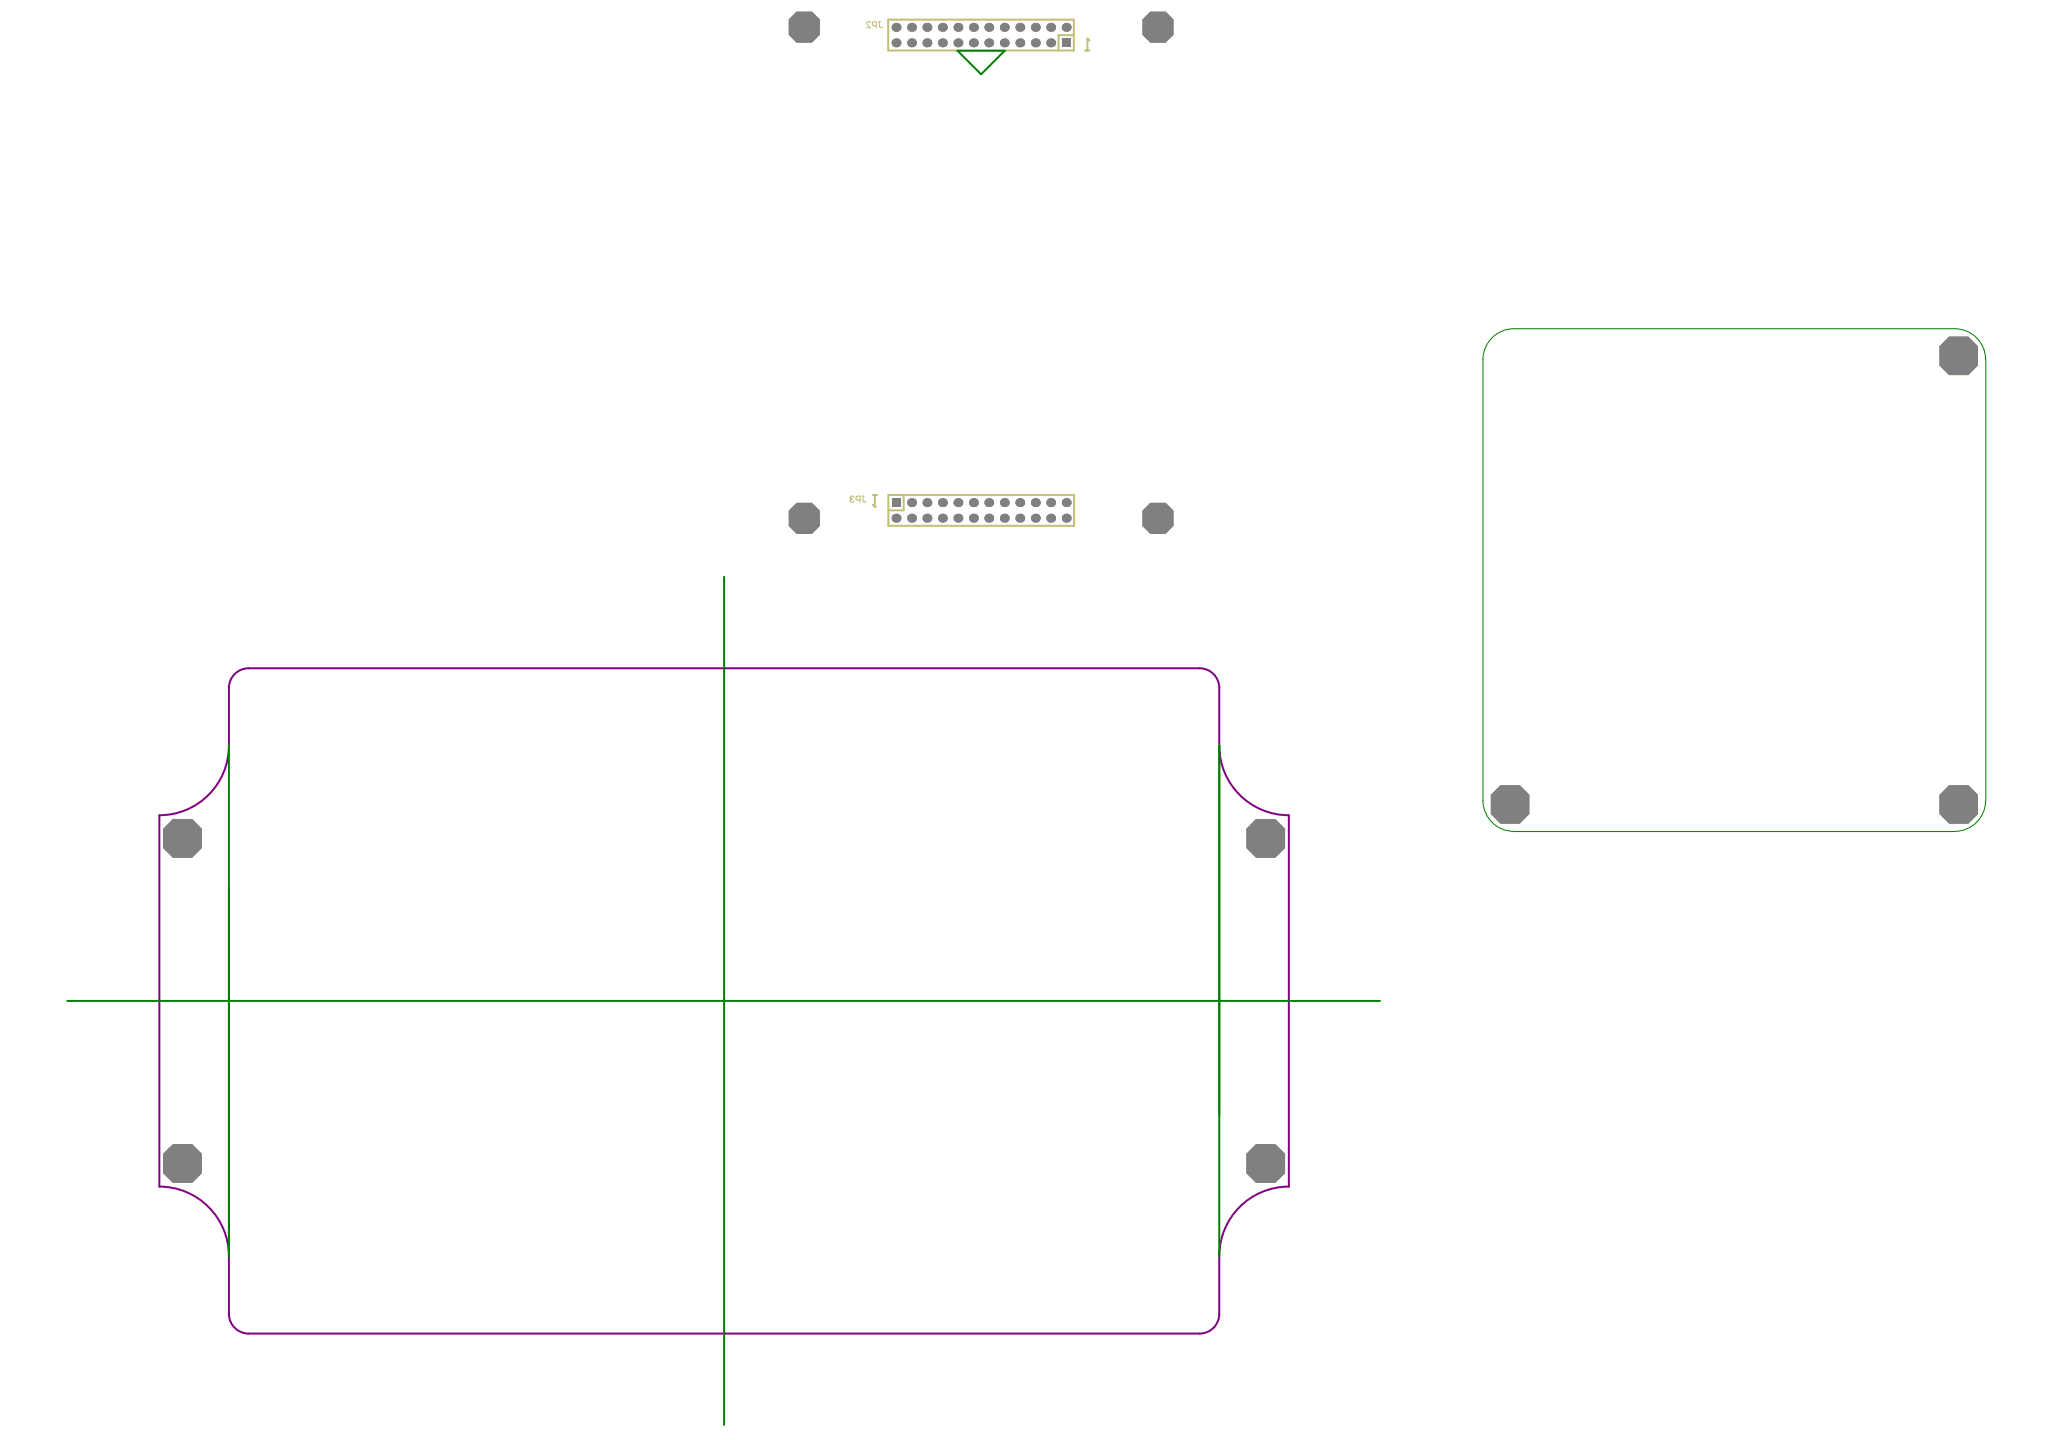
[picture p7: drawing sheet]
<svg xmlns="http://www.w3.org/2000/svg" width="290mm" height="203mm" viewBox="0 0 290 203" stroke-linecap="round" stroke-linejoin="round" font-family="sans-serif">
<path d="M32.9 95.3a2.77 2.77 0 0 1 2.2-1h134.2a2.77 2.77 0 0 1 2.8 2.8v8.1a9.8 9.8 0 0 0 9.8 9.8v52.4a9.8 9.8 0 0 0-9.8 9.9v8.1a2.77 2.77 0 0 1-2.8 2.8h-134.2a2.77 2.77 0 0 1-2.8-2.8v-8.1a9.8 9.8 0 0 0-9.8-9.9v-52.4a9.8 9.8 0 0 0 9.8-9.8v-8.1l.1-.7z" fill="none" stroke="#800080" stroke-width=".28"/>
<path d="M125.3 2.8h26.2v4.3h-26.2zM151.5 5h-2.1v2.1M153.2 7.1h.5M153.4 5.5h.1M153.4 5.5v1.6M153.4 5.5l.3 .2M123.2 69.8h.5M123.2 71.2l.2 .3M123.4 71.5h.1M123.4 69.8v1.7M125.4 69.8h26.2v4.4h-26.2zM127.5 69.8v2.2h-2.1" fill="none" stroke="#c0c073" stroke-width=".28"/>
<path d="M122.8 3.2l-.1-.1h-.3l-.1 .1v.2l.5 .5h-.5M123.7 3.6h-.4l-.2-.1v-.3l.2-.1h.4v.8M123.9 3.1h.3M124.1 3.1v.7l.1 .1 .3-.1M120 70.3h.1M120 70.3l.1 .1M120.1 70.4l-.1 .2 .1 .2h.3l.1-.1M120.1 70.4h.2M120.5 70.2l-.1-.2h-.3l-.1 .3M121.4 70.6h-.4l-.2-.2v-.2l.2-.2h.4v.8M121.6 70h.3M121.8 70v.7l.1 .1 .3-.1" fill="none" stroke="#c0c073" stroke-width=".14"/>
<g fill="#808080">
<path d="M23 162.8l1.4-1.3h2.7l1.4 1.3v2.8l-1.4 1.3h-2.7l-1.4-1.3z" fill-rule="evenodd"/>
<path d="M111.3 2.7l1.1-1.1h2.2l1.1 1.1v2.2l-1.1 1.1h-2.2l-1.1-1.1z" fill-rule="evenodd"/>
<path d="M149.8 5.4h1.3v1.3h-1.3z" fill-rule="evenodd"/>
<path d="M23 117l1.4-1.4h2.7l1.4 1.4v2.7l-1.4 1.3h-2.7l-1.4-1.3z" fill-rule="evenodd"/>
<path d="M111.3 72.1l1.1-1.1h2.2l1.1 1.1v2.1l-1.1 1.1h-2.2l-1.1-1.1z" fill-rule="evenodd"/>
<path d="M125.8 70.3h1.3v1.2h-1.3z" fill-rule="evenodd"/>
<path d="M210.4 112.2l1.3-1.4h2.8l1.3 1.4v2.7l-1.3 1.3h-2.8l-1.3-1.3z" fill-rule="evenodd"/>
<path d="M161.2 2.7l1.1-1.1h2.2l1.1 1.1v2.2l-1.1 1.1h-2.2l-1.1-1.1z" fill-rule="evenodd"/>
<path d="M273.7 48.9l1.3-1.4h2.8l1.3 1.4v2.7l-1.3 1.3h-2.8l-1.3-1.3z" fill-rule="evenodd"/>
<path d="M161.2 72.1l1.1-1.1h2.2l1.1 1.1v2.1l-1.1 1.1h-2.2l-1.1-1.1z" fill-rule="evenodd"/>
<path d="M273.7 112.2l1.3-1.4h2.8l1.3 1.4v2.7l-1.3 1.3h-2.8l-1.3-1.3z" fill-rule="evenodd"/>
<path d="M175.9 162.8l1.3-1.3h2.8l1.3 1.3v2.8l-1.3 1.3h-2.8l-1.3-1.3z" fill-rule="evenodd"/>
<path d="M177.2 115.6h2.8l1.3 1.4v2.7l-1.3 1.3h-2.8l-1.3-1.3v-2.7z" fill-rule="evenodd"/>
<path d="M23 162.8l1.4-1.3h2.7l1.4 1.3v2.8l-1.4 1.3h-2.7l-1.4-1.3z" fill-rule="evenodd"/>
<path d="M111.3 2.7l1.1-1.1h2.2l1.1 1.1v2.2l-1.1 1.1h-2.2l-1.1-1.1z" fill-rule="evenodd"/>
<path d="M149.8 5.4h1.3v1.3h-1.3z" fill-rule="evenodd"/>
<path d="M23 117l1.4-1.4h2.7l1.4 1.4v2.7l-1.4 1.3h-2.7l-1.4-1.3z" fill-rule="evenodd"/>
<path d="M111.3 72.1l1.1-1.1h2.2l1.1 1.1v2.1l-1.1 1.1h-2.2l-1.1-1.1z" fill-rule="evenodd"/>
<path d="M125.8 70.3h1.3v1.2h-1.3z" fill-rule="evenodd"/>
<path d="M210.4 112.2l1.3-1.4h2.8l1.3 1.4v2.7l-1.3 1.3h-2.8l-1.3-1.3z" fill-rule="evenodd"/>
<path d="M161.2 2.7l1.1-1.1h2.2l1.1 1.1v2.2l-1.1 1.1h-2.2l-1.1-1.1z" fill-rule="evenodd"/>
<path d="M273.7 48.9l1.3-1.4h2.8l1.3 1.4v2.7l-1.3 1.3h-2.8l-1.3-1.3z" fill-rule="evenodd"/>
<path d="M161.2 72.1l1.1-1.1h2.2l1.1 1.1v2.1l-1.1 1.1h-2.2l-1.1-1.1z" fill-rule="evenodd"/>
<path d="M273.7 112.2l1.3-1.4h2.8l1.3 1.4v2.7l-1.3 1.3h-2.8l-1.3-1.3z" fill-rule="evenodd"/>
<path d="M175.9 162.8l1.3-1.3h2.8l1.3 1.3v2.8l-1.3 1.3h-2.8l-1.3-1.3z" fill-rule="evenodd"/>
<path d="M177.2 115.6h2.8l1.3 1.4v2.7l-1.3 1.3h-2.8l-1.3-1.3v-2.7z" fill-rule="evenodd"/>
</g>
<g fill="#808080">
<circle cx="126.4" cy="73.1" r=".62"/>
<circle cx="126.4" cy="3.9" r=".62"/>
<circle cx="126.4" cy="6" r=".62"/>
<circle cx="128.6" cy="73.1" r=".62"/>
<circle cx="130.8" cy="73.1" r=".62"/>
<circle cx="133" cy="73.1" r=".62"/>
<circle cx="135.2" cy="73.1" r=".62"/>
<circle cx="128.6" cy="3.9" r=".62"/>
<circle cx="128.6" cy="6" r=".62"/>
<circle cx="130.8" cy="3.9" r=".62"/>
<circle cx="130.8" cy="6" r=".62"/>
<circle cx="133" cy="3.9" r=".62"/>
<circle cx="133" cy="6" r=".62"/>
<circle cx="135.2" cy="3.9" r=".62"/>
<circle cx="135.2" cy="6" r=".62"/>
<circle cx="137.4" cy="73.1" r=".62"/>
<circle cx="139.5" cy="73.1" r=".62"/>
<circle cx="141.7" cy="73.1" r=".62"/>
<circle cx="143.9" cy="73.1" r=".62"/>
<circle cx="137.4" cy="3.9" r=".62"/>
<circle cx="137.4" cy="6" r=".62"/>
<circle cx="139.5" cy="3.9" r=".62"/>
<circle cx="139.5" cy="6" r=".62"/>
<circle cx="141.7" cy="3.9" r=".62"/>
<circle cx="141.7" cy="6" r=".62"/>
<circle cx="143.9" cy="3.9" r=".62"/>
<circle cx="143.9" cy="6" r=".62"/>
<circle cx="148.3" cy="73.1" r=".62"/>
<circle cx="150.5" cy="73.1" r=".62"/>
<circle cx="148.3" cy="3.9" r=".62"/>
<circle cx="148.3" cy="6" r=".62"/>
<circle cx="150.5" cy="3.9" r=".62"/>
<circle cx="128.6" cy="70.9" r=".62"/>
<circle cx="130.8" cy="70.9" r=".62"/>
<circle cx="133" cy="70.9" r=".62"/>
<circle cx="135.2" cy="70.9" r=".62"/>
<circle cx="137.4" cy="70.9" r=".62"/>
<circle cx="139.5" cy="70.9" r=".62"/>
<circle cx="141.7" cy="70.9" r=".62"/>
<circle cx="143.9" cy="70.9" r=".62"/>
<circle cx="148.3" cy="70.9" r=".62"/>
<circle cx="150.5" cy="70.9" r=".62"/>
<circle cx="146.1" cy="73.1" r=".62"/>
<circle cx="146.1" cy="3.9" r=".62"/>
<circle cx="146.1" cy="6" r=".62"/>
<circle cx="146.1" cy="70.9" r=".62"/>
</g>
<path d="M135.1 7.2h6.7l-3.4 3.3zM102.2 81.4v119.7M32.3 105.2v72.1M172.1 105.2v72.1M9.5 141.2h185.2" fill="none" stroke="#008000" stroke-width=".28"/>
<path d="M213.6 117.3a4.4 4.4 0 0 1-4.3-4.3v-62.3a4.4 4.4 0 0 1 4.3-4.3h62.2a4.4 4.4 0 0 1 4.4 4.3v62.3a4.4 4.4 0 0 1-4.4 4.3M213.6 117.3h62.2" fill="none" stroke="#008000" stroke-width=".14"/>
</svg>
